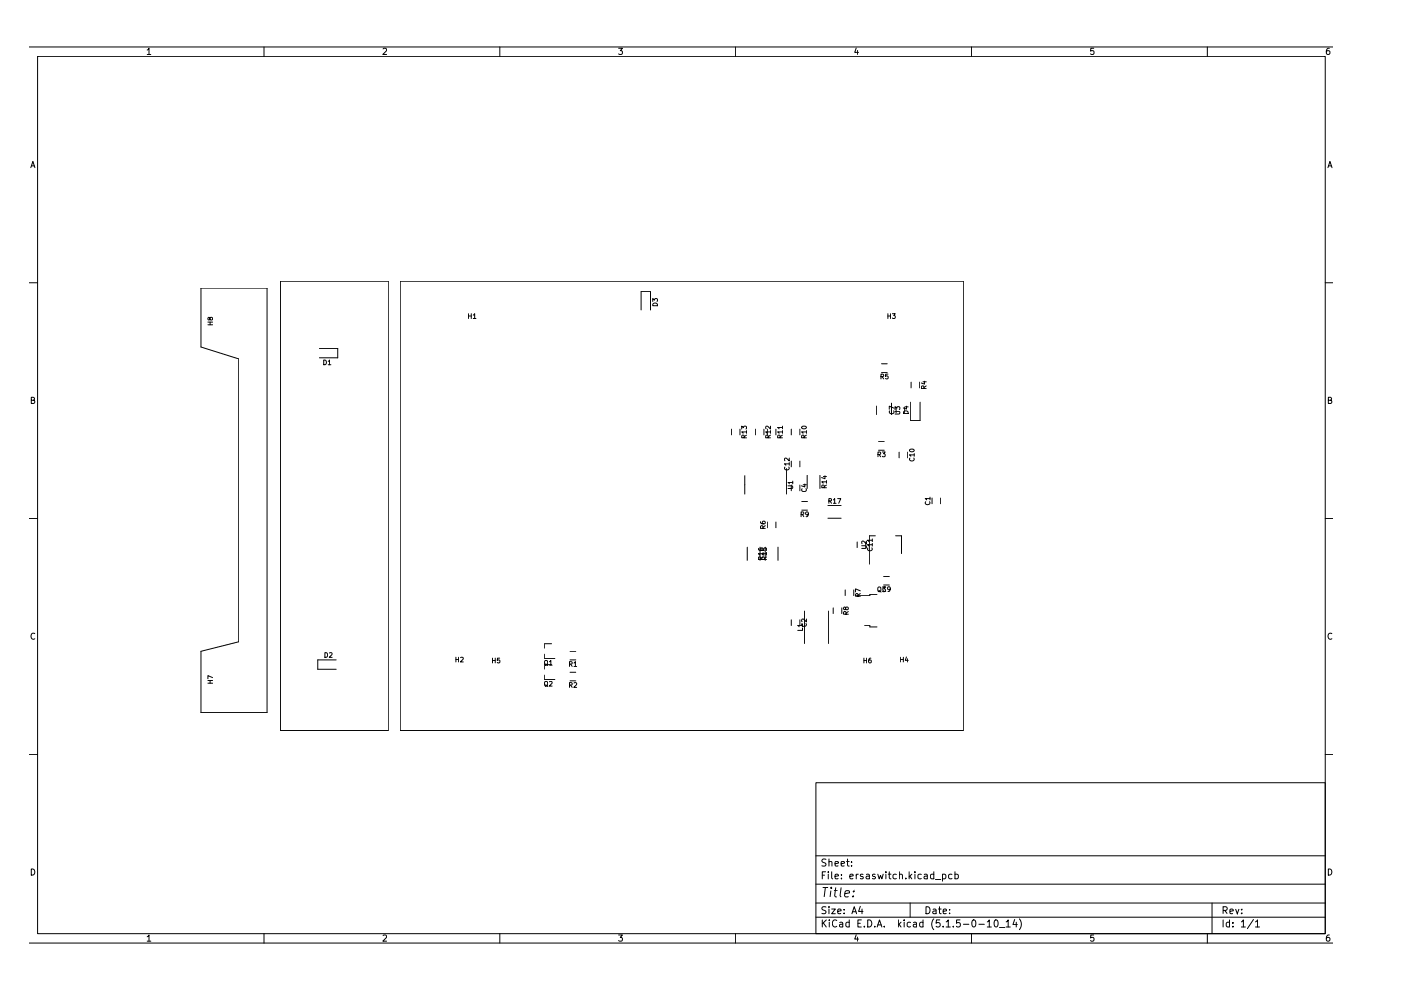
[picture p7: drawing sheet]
<svg xmlns="http://www.w3.org/2000/svg" width="297mm" height="210mm" viewBox="0 0 297 210" stroke-linecap="round" stroke-linejoin="round" font-family="sans-serif">
<g fill="none" stroke="#000" stroke-width=".21">
<path d="M6.3 10h276.3M8 11.9h273v186.1h-273zM31.2 10.6l.4-.4v1.3M31.2 11.5h.8M56 10v1.9M81.2 10.4l.5-.2 .3 .4-.8 .9h.8M106 10v1.9M131.2 10.2h.8l-.5 .5 .4 .1v.6l-.2 .1-.5-.1M156 10v1.9M181.5 10.2l-.3 .9h.8M181.8 10.7v.8M206 10v1.9"/>
<path d="M231.9 10.2h-.6l-.1 .6h.6l.1 .6-.2 .1-.5-.1M256 10v1.9M281.8 10.2h-.2a.83 .83 0 0 0-.1 1.3l.4-.1 .1-.4-.3-.3-.5 .3M6.5 35.5l.5-1.3 .4 1.3M6.7 35.2h.6M281.5 35.5l.5-1.3 .4 1.3M281.7 35.2h.6M6.3 60h1.7M59.5 59.6h22.8v95.3h-22.8zM84.9 59.6h119.3v95.3h-119.3zM281 60h1.6M42.6 61.1h14v90h-14v-13l8-2v-60l-8-2.5z"/>
<path d="M44.1 68.9h1M44.1 68.3h1M44.5 67.5l.2-.2h.3v.5a.4 .4 0 0 1-.5 0 .4 .4 0 0 1-.1-.5h-.2l-.1 .4 .2 .1 .2-.1M44.5 68.3v.6M67.7 73.9h3.9v2h-3.9M68.6 76.3a.5 .5 0 0 1 .6 .5 .5 .5 0 0 1-.6 .5zM69.6 76.6l.3-.3v1M69.6 77.3h.6M99.3 66.5v1M99.3 67h.6M99.9 66.5v1M100.3 66.8l.3-.3v1"/>
<path d="M100.3 67.5h.6M135.9 65.7v-3.9h2v3.9M138.4 63.9v-.6l.4 .3 .1-.3h.4v.6M138.4 64.4a.54 .54 0 0 1 .7-.1 .54 .54 0 0 1 .3 .5h-1zM186.8 79.9l.5-.1v-.4l-.5-.1v1M186.9 77.1h1.2M186.9 79h1.2M187 79.9l.4 .4M188.2 67h.6M188.2 66.5v1M188.3 79.3h-.5l-.1 .5h.5l.1 .4h-.6M188.8 66.5v1"/>
<path d="M189.2 66.5h.6l-.3 .4 .3 .1v.4h-.6M6.6 84.9l.6-.1v-.4l-.6-.2v1.3h.5l.3-.4-.3-.2M155.1 91v1.2M156.9 91v1.2M157.3 91v-.7l.3 .4 .1-.3h.5v.6M157.8 92.8l-.1-.5h-.3l-.1 .5h1M158.3 91.6h-1l.3 .3M158.3 92.3l-.5 .3M158.3 91.3v.6M160.1 91v1.2M162 91v1.2M162.7 91v1.2"/>
<path d="M162.9 92.8l-.1-.5h-.4l-.1 .5h1.1M163.4 91.6h-1.1l.3 .3M163.4 90.3v.7l-.8-.7-.3 .2 .1 .4M163.4 92.3l-.5 .3M163.4 91.3v.6M164.5 91v1.2M165.4 92.8v-.5h-.4l-.1 .5h1M165.9 91.6h-1l.3 .3M165.9 90.6h-1l.3 .3M165.9 92.3l-.5 .3M165.9 90.3v.6M165.9 91.3v.6"/>
<path d="M166.4 99a.44 .44 0 0 0 .4 .6 .44 .44 0 0 0 .4-.6M166.8 99.4v5.4M167.3 98.4h-1l.3 .2M167.3 97.1v.6l-.7-.6-.3 .2 .1 .4M167.3 98.1v.5M167.8 91v1.2M167.8 97.8v1.2M169.6 91v1.2M169.6 97.8v1.2M170.1 90.4a.54 .54 0 0 1 .9 .3 .58 .58 0 0 1-1-.1zM170.5 92.8l-.1-.5h-.3l-.1 .5h1M171 91.6h-1l.3 .3"/>
<path d="M171 92.3l-.5 .3M171 91.3v.6M185.8 86.1v1.8M186.2 96.4l.4-.1 .1-.4-.5-.1v1M186.3 93.6h1.2M186.3 95.5h1.2M186.4 96.4l.3 .4M187.1 95.8h.6l-.4 .4 .3 .1v.4h-.5M188.6 87.1a.44 .44 0 0 0 .5 .6 .44 .44 0 0 0 .4-.6M189 85.5v2.4M189.6 86.5l-1.1-.4v.7M189.8 87.2h.8l.2 .2-.2 .4h-.8"/>
<path d="M189.8 86.8v-.6l.4 .3 .1-.2h.4v.5M190 86.3v1.2M190.6 95.9v1.2M191.6 87.3a.54 .54 0 0 1 .6-.2 .54 .54 0 0 1 .3 .6h-1zM191.8 86.3v1.2M191.9 86.3h.6M192.2 86.1v.6l-.7-.2M192.4 95.9v1.2M192.9 95.3a.61 .61 0 0 1 .9 .2 .5 .5 0 0 1-.5 .3 .5 .5 0 0 1-.4-.5zM192.9 97.1a.44 .44 0 0 0 .4 .6 .44 .44 0 0 0 .4-.6M193.1 85.3v3.9h2v-3.9M193.2 81v1.2"/>
<path d="M193.8 96.4h-1l.3 .3M193.8 96.2v.5M195 81v1.2M195.7 81h.7M195.9 82.4l-.1-.5h-.3l-.1 .5h1M196 80.8v.6l-.7-.2M196.4 81.8l-.5 .4M281.6 84.9l.6-.1v-.4l-.6-.2v1.3h.5l.3-.4-.3-.2M6.3 110h1.7M157.9 100.9v3.9M158.4 116v2.8M160.8 116.3v.3l.4 .1 .5-.1v-.3h-.5v.3l.2 .1"/>
<path d="M161.1 116v2.8M161.2 110.6l.3 .4 .6 .1 .2-.2-.2-.3-.3-.1-.2 .2 .2 .4M161.3 118.6v-.4l-.4-.1-.1 .5h1M161.5 116.2v.5h.5v-.4l.4-.1v.5M161.8 112l-.1-.4-.3-.1-.2 .1v.4h1.1M161.8 117.4h-1l.3 .3M161.8 118.1l-.5 .3M161.8 117.1v.6M162.1 118.6l-.1-.4h-.4l-.1 .4h1M162.2 116v2.8M162.3 111.5l-.5 .3M162.5 117.4h-1l.3 .3"/>
<path d="M162.5 118.1l-.4 .3M162.5 117.1v.6M162.7 110.7v1.2M164.5 110.7v1.2M165 116v2.8M167.1 103h.8l.2 .2-.2 .4h-.8M167.8 102.8v1.3M168.1 102.3h-1l.3 .3M168.1 102v.6M169.6 102.8v1.3M169.9 109.1l.4-.1 .1-.4-.5-.1v1M170 108.2h1.2"/>
<path d="M170 106.3h1.2M170.1 103.6a.44 .44 0 0 0 .4 .6 .44 .44 0 0 0 .4-.6M170.1 109.1l.3 .4M170.3 102.8h.7M170.6 102.6v.6l-.7-.2M171.1 100.8v2.8M171.4 109l-.4 .2-.2-.2 .1-.4 .3-.1 .2 .2-.1 .6-.4 .2M173.8 100.8v2.8M174.6 101h.6M174.8 103.4l-.1-.5h-.4l-.1 .5h1M174.9 100.9v.6l-.7-.2M175.2 102.2h-1l.3 .3"/>
<path d="M175.2 102.8l-.4 .4M175.2 101.9v.6M175.5 107.2h2.8M175.5 109.9h2.8M175.7 106.2l.6-.1v-.3l-.6-.1v1M176 106.2l.3 .5M176.7 106l.3-.3v1M176.7 106.7h.6M177.6 105.7h.7l-.5 1M181.7 114.9v1.2M182.7 115.7h.8l.2 .2-.2 .4h-.8M183.6 114.9v1.2"/>
<path d="M183.7 114.7v.6l-.7-.6-.3 .2 .1 .4M184 116.2a.44 .44 0 0 0 .4 .6 .44 .44 0 0 0 .4-.6M184.9 115.5h-1l.3 .3M184.9 114.5h-1l.3 .3M184.9 114.3v.5M184.9 115.2v.6M185.6 113.6h-1.3v6M189.9 113.6h1.2v3.8M196.3 106.4a.45 .45 0 0 0 .4 .6 .45 .45 0 0 0 .4-.6M197.2 105.7h-1l.3 .3M197.2 105.4v.6M197.6 105.6v1.2"/>
<path d="M199.4 105.6v1.2M281 110h1.6M7.4 134.4a.58 .58 0 0 0-.8 .5 .58 .58 0 0 0 .8 .5M68.9 138.4a.5 .5 0 0 1 .6 .5 .5 .5 0 0 1-.6 .5zM69.8 138.5l.4-.1 .2 .3-.6 .7h.6M71.3 139.9h-3.9v2h3.9M96.7 139.8h.5M96.7 139.4v.9M97.2 139.4v.9M97.7 139.4h.3l.2 .2-.6 .7h.6M104.4 139.5v1.1M105 139.5v1.1"/>
<path d="M105.9 139.5h-.4l-.1 .5h.5v.5h-.5M115.5 138.7v.9h2.1M116.9 136.5h-1.4v.9M120.9 139.9h1.2M120.9 138.1h1.2M167.8 131.4v1.2M169.6 131.4v1.2M170.1 132.2a.44 .44 0 0 0 .4 .6 .44 .44 0 0 0 .4-.6M170.1 133.2v.5h-1M170.1 132.6h-1l.3 .3M170.1 132.3v.6M170.6 129.6v6.8"/>
<path d="M171 131.2v.7l-.7-.7-.3 .2 .1 .4M175.7 129.6v6.8M176.7 128.9v1.2M178.5 128.9v1.2M179.2 125.1v1.2M179.3 128.9l.2-.2 .4 .2-.1 .3h-.4a.38 .38 0 0 0-.4-.5v.5l.3-.1M179.4 130.2l-.1-.5h-.3l-.2 .5h1.1M179.9 129.7l-.5 .3M181 125.1v1.2M181.9 126.4l-.1-.5h-.3l-.1 .5h1M182.4 125.3l-1-.4v.6M182.4 125.8l-.5 .4"/>
<path d="M183.2 139.5v1.1M183.3 132.7h1.1v.2h1.5M183.7 139.5v1.1M184.6 139.5l-.3 .1-.1 .8 .2 .2 .3-.1-.1-.5-.2-.1-.2 .2M185.9 126h-1.5v.3h-2.8M186.2 124.6l.1-.2 .4 .2 .1 .5-.2 .3-.4-.1zM186.3 125.2l.5 .3M187.1 124.4h.6l-.3 .4 .3 .1-.1 .5-.5-.1M187.3 122.2h1.3M187.3 124h1.3M187.8 124.5a.45 .45 0 0 0-.6 .4 .45 .45 0 0 0 .6 .4M188.8 124.9l-.2 .1h-.3l-.1-.5 .4-.1 .2 .2-.2 .7-.3 .1"/>
<path d="M191 139.4v.9M191 139.8h.5M191.5 139.4v.9M192.2 139.3l-.3 .7h.7M192.4 139.7v.6M282.4 134.4a.58 .58 0 0 0-.8 .5 .58 .58 0 0 0 .8 .5M6.3 159.9h1.7M44.1 144.9h1M44.1 144.3h1M44.5 144.3v.6M45.1 143.7l-1-.5v.7M104.4 140h.6"/>
<path d="M115.5 143.2v.9h2.1M115.6 140.1l.5 .1v.5l-.2 .3-.4-.1zM115.6 144.5l.5 .1v.5l-.2 .4-.4-.2zM115.6 140.8l.6 .3M115.6 145.2l.6 .4M116.5 140.3l.3-.3v1M116.5 144.6l.4-.1 .2 .2-.7 .8h.7M116.5 141h.6M116.9 140.9h-1.4v1M120.7 140.8h.5l.1-.4-.6-.1v1M120.7 145.3l.5-.1 .1-.4-.6-.1v1M120.9 144.4h1.2"/>
<path d="M120.9 142.5h1.2M121 140.8l.3 .5M121 145.3l.3 .4M121.7 140.6l.3-.3v1M121.7 144.8l.4-.1 .2 .3-.6 .7h.6M121.7 141.3h.6M183.2 140h.5M281 159.9h1.6M173 166h108v32h-108zM6.3 200h276.3M6.6 184.2a.65 .65 0 0 1 .8 .7 .65 .65 0 0 1-.8 .6zM31.2 198.6l.4-.4v1.3"/>
<path d="M31.2 199.5h.8M56 198v2M81.2 198.4l.5-.2 .3 .4-.8 .9h.8M106 198v2M131.2 198.2h.8l-.5 .5 .4 .2v.5l-.2 .1-.5-.1M156 198v2M173 194.5h108M173 191.5h108M173 187.5h108M173 181.5h108M174.3 195v1.5M174.3 185.6h.5"/>
<path d="M174.4 188.2h1.2M174.6 195.7l.6 .8M175 188.2l-.3 2M175 184.8h-.7v1.5M175.1 192.3l-.5-.1-.3 .2v.4l.7 .3 .1 .4-.3 .2h-.5M175.1 182.2l-.5-.1-.3 .2v.4l.7 .3 .1 .4-.3 .2h-.5M175.2 195l-.9 .9M175.6 184.8v.2M175.6 185.3v1M175.8 192.2v.2M175.8 182.8l.2-.2 .3 .1 .1 .9M175.8 182.1v1.5"/>
<path d="M175.8 192.7v1M175.8 195v.2M175.8 195.5v1M176.2 188.8l-.2 1.4M176.2 188.2v.2M176.3 192.7h.8l-.8 1h.8M176.3 184.8v1.3l.2 .2M176.8 188.8h.8M177 185.8l.8-.1-.1-.3-.4-.1-.3 .3 .1 .7h.6M177 183.1l.8-.1-.1-.3-.4-.1-.3 .2 .1 .8h.6M177.2 188.2l-.2 1.7v.2l.4 .1M177.4 195.2a.71 .71 0 0 0-1 .5 .71 .71 0 0 0 .7 .8l.3-.1"/>
<path d="M177.6 193.2l.7-.1v-.3l-.5-.1-.2 .2 .1 .8h.6M178 195.6h.6l.1 .9M178.3 188.2l-.2 1.7 .3 .3M178.3 183.1l.7-.1v-.3l-.4-.1-.3 .2 .1 .8h.6M178.4 186.2v.1M178.4 185.4v.2M178.7 195.9l-.5 .1-.2 .2 .2 .3h.5M179 193.6v.1M179 192.8v.1M179.1 189.5l1-.2v-.4h-.8l-.2 1 .2 .3 .6-.1M179.5 182.6h.6M179.7 182.1v1.3l.4 .2"/>
<path d="M180.1 195.6l-.5-.1-.3 .3 .1 .6 .2 .1h.5M180.1 195v1.5M180.2 185.8l.7-.1-.1-.3-.4-.1-.2 .3 .1 .7h.5M180.5 183.5v.1M180.5 182.7v.1M180.6 193.7l.5-1.5 .5 1.5M180.8 193.3h.7M180.9 190l-.1 .2M181 188.9v.2M181.5 198.2l-.3 .9h.8M181.5 185.3v1M181.8 198.7v.8"/>
<path d="M181.9 195.8h.5M182 185.3l-.5 .3M182.4 192.2l-.4 1h1M182.6 195h-.7v1.5h.7M182.8 192.7v1M183 185.4l-.4-.1-.2 .3 .1 .2 .5 .1v.4h-.6M183.3 196.4v.1M183.7 185.4h.6v.9M184 195a.76 .76 0 0 1 .8 .8 .76 .76 0 0 1-.8 .7zM184.3 185.7l-.5 .1-.2 .2 .2 .3h.5M185.5 196.4v.1M185.5 185.4l-.3-.1-.2 .3v.2l.5 .1v.4h-.5"/>
<path d="M186 196.5l.5-1.5 .5 1.5M186.1 185.3l.3 1 .3-.7 .3 .7 .3-1M186.1 196.1h.7M187.5 196.4v.1M187.8 184.8v.2M187.8 185.3v1M188.3 185.3h.6M188.5 184.8v1.3l.4 .2M190 185.4l-.4-.1-.3 .3 .2 .7h.5M190.5 195v1.5M190.6 196l.4 .5M190.7 185.5l.6-.1v.9"/>
<path d="M190.7 184.8v1.5M191 195.5l-.5 .6M191.7 195v.2M191.7 195.5v1M192.1 186.2v.1M192.8 184.8v1.5M192.9 185.8l.4 .5M193 191.5v3M193.1 195.6l-.5-.1-.3 .3 .1 .6 .2 .1h.5M193.3 185.3l-.5 .6M193.7 195.6h.6v.9M194 184.8v.2"/>
<path d="M194 185.3v1M194.3 195.9l-.5 .1-.2 .2 .2 .3h.5M195.3 185.4l-.4-.1-.3 .3 .1 .6 .2 .1h.4M195.7 195.6l-.4-.1-.3 .3v.6l.3 .1h.4M195.7 195v1.5M196 185.4h.5l.1 .9M196.3 192.2a.75 .75 0 0 1 .9 .8 .75 .75 0 0 1-.9 .7zM196.6 185.7l-.5 .1-.2 .2 .2 .3h.5M197.8 192.8h.6l.1 .9M198 194.8a1.67 1.67 0 0 0 0 2.3M198 185.4l-.5-.1-.2 .3v.6l.2 .1h.5M198 184.8v1.5"/>
<path d="M198.3 186.5h1.2M198.5 193.1l-.5 .1a.3 .3 0 0 0-.2 .5h.7M199 192.7h.5M199.2 192.2v1.3l.3 .2M199.3 195h-.7l-.1 .8 .2-.2 .5 .1 .1 .2v.5l-.3 .1-.5-.1M199.8 185.4l.5-.1 .2 .3v.6l-.2 .1h-.5M199.8 185.3v1.5M200 193.2l.7-.1-.1-.3-.4-.1-.2 .2v.8h.6M200 196.4v.1M200.6 195.5l.5-.5v1.5M200.6 196.5h.9M201.3 193.6v.1"/>
<path d="M201.3 192.8v.1M201.8 185.4l-.4-.1-.3 .3 .1 .6 .2 .1h.4M202.1 196.4v.1M202.5 185.4l.4-.1 .3 .3-.1 .6-.2 .1h-.4M202.5 184.8v1.5M203.5 195h-.7v.8l.2-.2 .5 .1 .1 .2-.1 .5-.2 .1-.5-.1M204.3 196h1.1M206 198v2M206.3 195.1l.1-.1a.81 .81 0 0 1 .5 .8 .81 .81 0 0 1-.5 .7 1.01 1.01 0 0 1-.1-1.4zM207.5 196h1.2M209.3 195.5l.5-.5v1.5M209.3 196.5h.9"/>
<path d="M210.9 195.2l.2-.2a.81 .81 0 0 1 .5 .8 .81 .81 0 0 1-.5 .7l-.2-.1-.1-.4zM211.9 196.7h1.2M213.3 195.5l.5-.5v1.5M213.3 196.5h.9M215.1 195l-.3 1h.9M215.5 195.5v1M216.1 194.8a1.74 1.74 0 0 1 0 2.3M231.9 198.2h-.6l-.1 .7 .2-.2 .4 .1 .1 .6-.2 .1-.5-.1M256 198v2M257 191.5v6.5M259.3 193l.7-.1 .2-.2-.1-.3-.8-.2v1.5M259.3 195v1.5"/>
<path d="M259.7 193l.5 .7M260.7 195.6l-.4-.1-.3 .3 .1 .7h.6M260.7 195v1.5M260.8 193.2l.7-.1-.1-.3-.4-.1-.2 .2v.8h.6M261.4 196.4v.1M261.4 195.6v.2M262 192.7l.3 1 .4-1M263.2 195.5l.4-.5v1.5M263.2 196.5h.8M263.3 193.6v.1M263.3 192.8v.1M265.8 195l-1.3 1.9"/>
<path d="M266.2 195.5l.4-.5v1.5M266.2 196.5h.8M281.6 184.2a.65 .65 0 0 1 .8 .7 .65 .65 0 0 1-.8 .6zM281.8 198.2h-.2a.83 .83 0 0 0-.1 1.3l.4-.1 .1-.4-.3-.3-.4 .1-.1 .2"/>
</g>
</svg>
